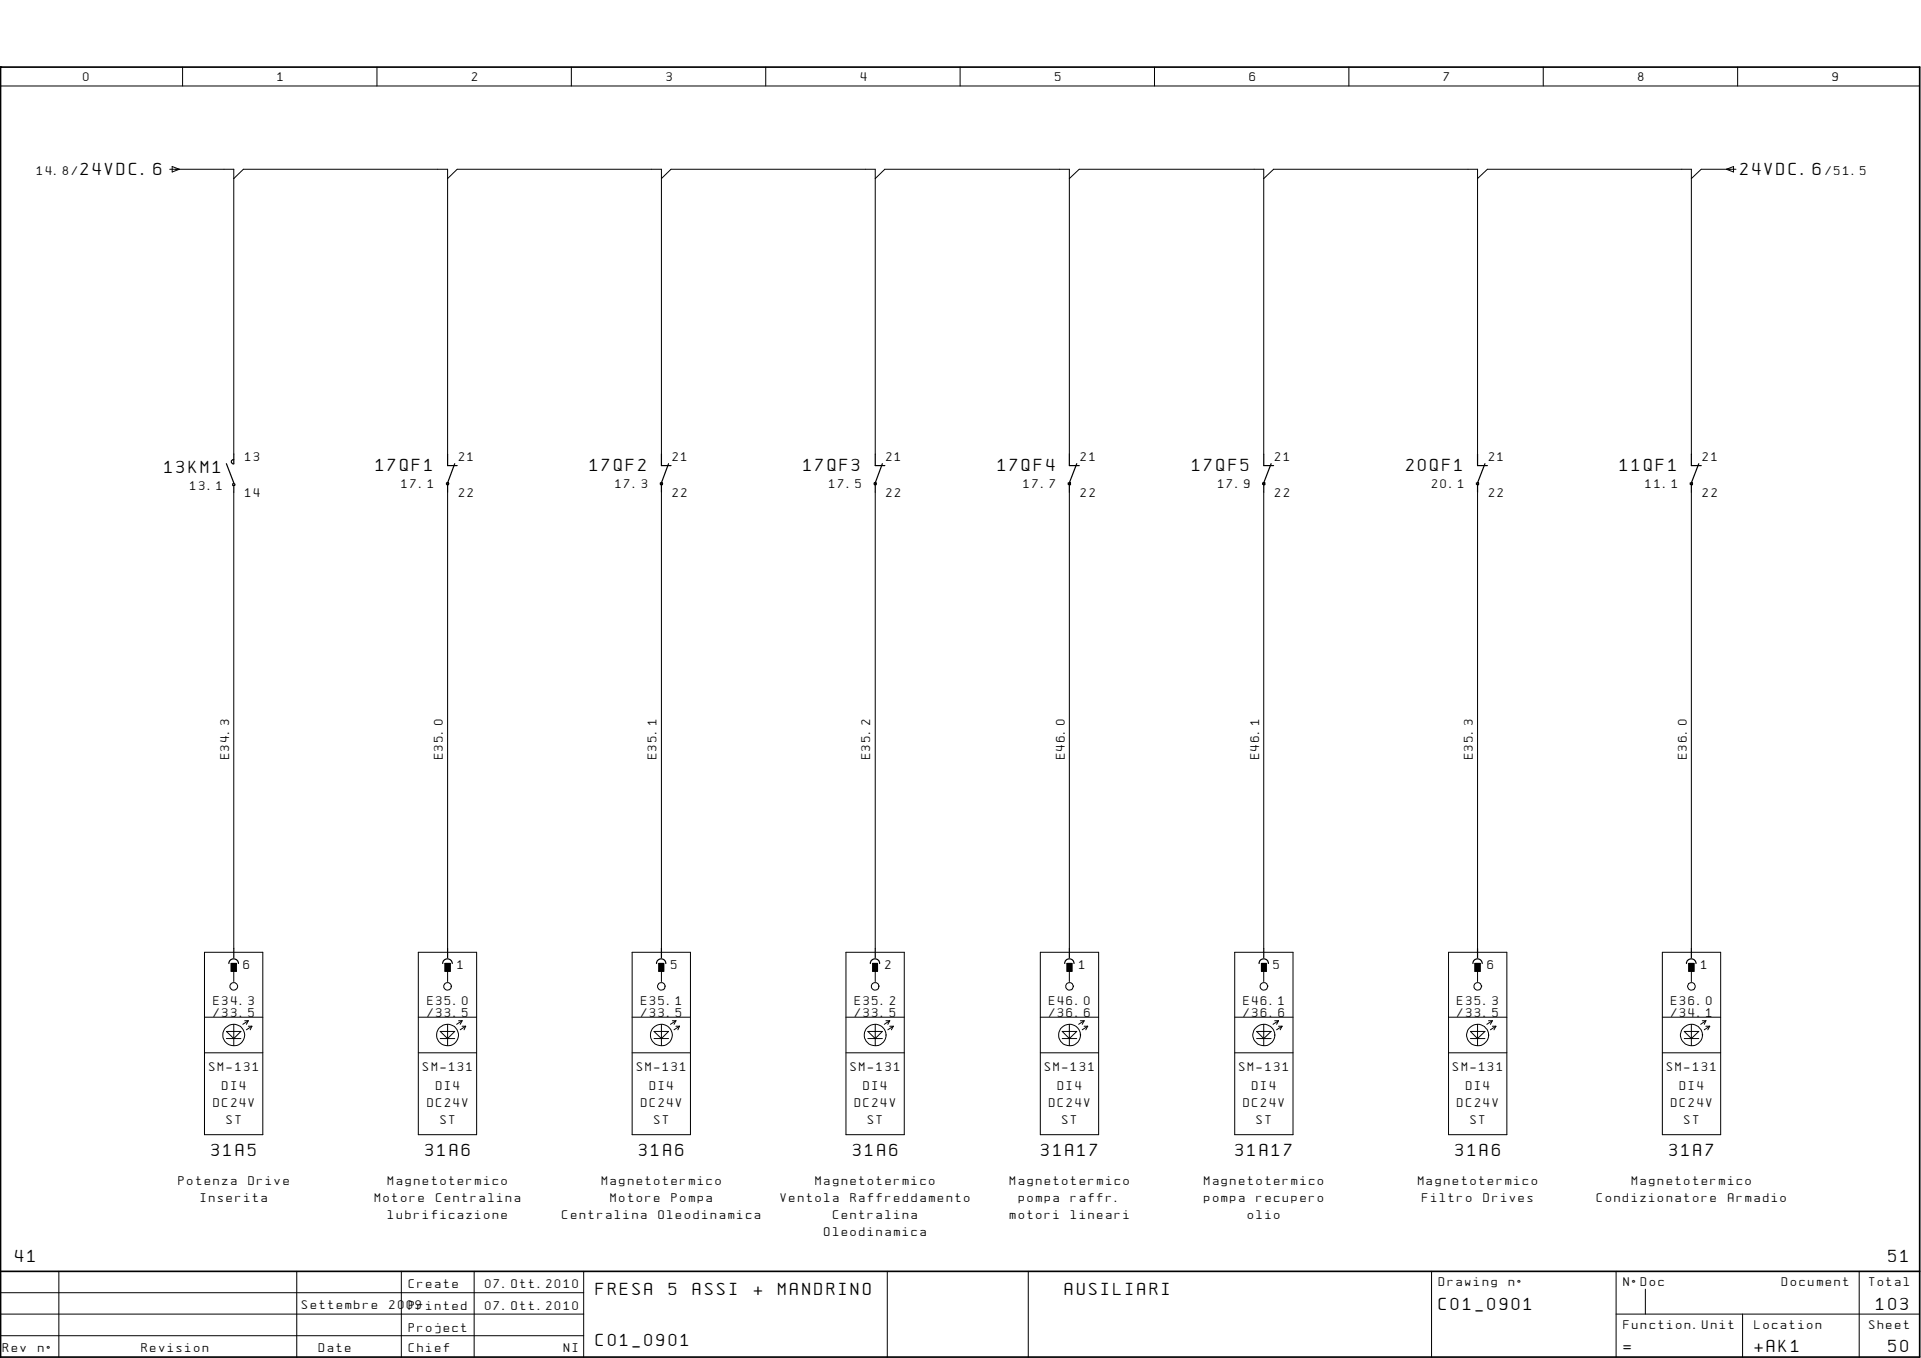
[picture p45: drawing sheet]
<svg xmlns="http://www.w3.org/2000/svg" width="297mm" height="210mm" viewBox="0 0 297 210" stroke-linecap="round" stroke-linejoin="round" font-family="sans-serif">
<defs><g id="words">
<g font-size="2.2">
<text x="12.4" y="27.1">24VDC.6</text>
<text x="269.1" y="27.1">24VDC.6</text>
<text x="25.4" y="73.2">13KM1</text>
<text x="58.1" y="72.8">17QF1</text>
<text x="91.2" y="72.8">17QF2</text>
<text x="124.2" y="72.8">17QF3</text>
<text x="154.3" y="72.8">17QF4</text>
<text x="184.4" y="72.8">17QF5</text>
<text x="217.4" y="72.8">20QF1</text>
<text x="250.5" y="72.8">11QF1</text>
<text x="32.7" y="178.7">31A5</text>
<text x="65.8" y="178.7">31A6</text>
<text x="98.8" y="178.7">31A6</text>
<text x="131.9" y="178.7">31A6</text>
<text x="161" y="178.7">31A17</text>
<text x="191" y="178.7">31A17</text>
<text x="225.1" y="178.7">31A6</text>
<text x="258.1" y="178.7">31A7</text>
<text x="2.4" y="195.1">41</text>
<text x="292" y="195.1">51</text>
<text x="92.2" y="200.2">FRESA</text>
<text x="103.4" y="200.2">5</text>
<text x="107.1" y="200.2">ASSI</text>
<text x="116.5" y="200.2">+</text>
<text x="120.3" y="200.2">MANDRINO</text>
<text x="164.6" y="200.2">AUSILIARI</text>
<text x="222.5" y="202.4">C01_0901</text>
<text x="290.1" y="202.4">103</text>
<text x="92.2" y="208">C01_0901</text>
<text x="251" y="209">=</text>
<text x="271.3" y="209">+AK1</text>
<text x="292" y="209">50</text>
</g>
<g font-size="1.5">
<text x="12.9" y="12.6">0</text>
<text x="42.9" y="12.6">1</text>
<text x="73" y="12.6">2</text>
<text x="103" y="12.6">3</text>
<text x="133.1" y="12.6">4</text>
<text x="163.1" y="12.6">5</text>
<text x="193.2" y="12.6">6</text>
<text x="223.3" y="12.6">7</text>
<text x="253.3" y="12.6">8</text>
<text x="283.3" y="12.6">9</text>
<text x="5.7" y="27.1">14.8/</text>
<text x="282.3" y="27.1">/51.5</text>
<text x="37.9" y="71.3">13</text>
<text x="70.9" y="71.3">21</text>
<text x="104" y="71.3">21</text>
<text x="137" y="71.3">21</text>
<text x="167.1" y="71.3">21</text>
<text x="197.1" y="71.3">21</text>
<text x="230.2" y="71.3">21</text>
<text x="263.3" y="71.3">21</text>
<text x="29.4" y="75.7">13.1</text>
<text x="37.9" y="76.8">14</text>
<text x="62.1" y="75.4">17.1</text>
<text x="70.9" y="76.8">22</text>
<text x="95.2" y="75.4">17.3</text>
<text x="104" y="76.8">22</text>
<text x="128.2" y="75.4">17.5</text>
<text x="137" y="76.8">22</text>
<text x="158.3" y="75.4">17.7</text>
<text x="167.1" y="76.8">22</text>
<text x="188.3" y="75.4">17.9</text>
<text x="197.1" y="76.8">22</text>
<text x="221.4" y="75.4">20.1</text>
<text x="230.2" y="76.8">22</text>
<text x="254.5" y="75.4">11.1</text>
<text x="263.3" y="76.8">22</text>
<text x="35.4" y="117.4" transform="rotate(-90 35.4 117.4)">E34.3</text>
<text x="68.4" y="117.4" transform="rotate(-90 68.4 117.4)">E35.0</text>
<text x="101.5" y="117.4" transform="rotate(-90 101.5 117.4)">E35.1</text>
<text x="134.6" y="117.4" transform="rotate(-90 134.6 117.4)">E35.2</text>
<text x="164.6" y="117.4" transform="rotate(-90 164.6 117.4)">E46.0</text>
<text x="194.7" y="117.4" transform="rotate(-90 194.7 117.4)">E46.1</text>
<text x="227.8" y="117.4" transform="rotate(-90 227.8 117.4)">E35.3</text>
<text x="260.8" y="117.4" transform="rotate(-90 260.8 117.4)">E36.0</text>
<text x="37.7" y="149.8">6</text>
<text x="70.7" y="149.8">1</text>
<text x="103.8" y="149.8">5</text>
<text x="136.9" y="149.8">2</text>
<text x="166.9" y="149.8">1</text>
<text x="196.9" y="149.8">5</text>
<text x="230" y="149.8">6</text>
<text x="263.1" y="149.8">1</text>
<text x="33" y="155.4">E34.3</text>
<text x="66.1" y="155.4">E35.0</text>
<text x="99.1" y="155.4">E35.1</text>
<text x="132.2" y="155.4">E35.2</text>
<text x="162.2" y="155.4">E46.0</text>
<text x="192.3" y="155.4">E46.1</text>
<text x="225.3" y="155.4">E35.3</text>
<text x="258.4" y="155.4">E36.0</text>
<text x="33" y="157.3">/33.5</text>
<text x="66.1" y="157.3">/33.5</text>
<text x="99.1" y="157.3">/33.5</text>
<text x="132.2" y="157.3">/33.5</text>
<text x="162.2" y="157.3">/36.6</text>
<text x="192.3" y="157.3">/36.6</text>
<text x="225.3" y="157.3">/33.5</text>
<text x="258.4" y="157.3">/34.1</text>
<text x="32.3" y="165.6">SM-131</text>
<text x="65.4" y="165.6">SM-131</text>
<text x="98.5" y="165.6">SM-131</text>
<text x="131.5" y="165.6">SM-131</text>
<text x="161.5" y="165.6">SM-131</text>
<text x="191.6" y="165.6">SM-131</text>
<text x="224.7" y="165.6">SM-131</text>
<text x="257.7" y="165.6">SM-131</text>
<text x="33" y="171.2">DC24V</text>
<text x="34.4" y="168.5">DI4</text>
<text x="35" y="173.8">ST</text>
<text x="66.1" y="171.2">DC24V</text>
<text x="67.4" y="168.5">DI4</text>
<text x="68.1" y="173.8">ST</text>
<text x="99.1" y="171.2">DC24V</text>
<text x="100.5" y="168.5">DI4</text>
<text x="101.1" y="173.8">ST</text>
<text x="132.2" y="171.2">DC24V</text>
<text x="133.5" y="168.5">DI4</text>
<text x="134.2" y="173.8">ST</text>
<text x="162.2" y="171.2">DC24V</text>
<text x="163.6" y="168.5">DI4</text>
<text x="164.3" y="173.8">ST</text>
<text x="192.3" y="171.2">DC24V</text>
<text x="193.6" y="168.5">DI4</text>
<text x="194.3" y="173.8">ST</text>
<text x="225.3" y="171.2">DC24V</text>
<text x="226.7" y="168.5">DI4</text>
<text x="227.4" y="173.8">ST</text>
<text x="258.4" y="171.2">DC24V</text>
<text x="259.8" y="168.5">DI4</text>
<text x="260.4" y="173.8">ST</text>
<text x="27.6" y="183.2">Potenza</text>
<text x="31" y="185.8">Inserita</text>
<text x="38.4" y="183.2">Drive</text>
<text x="58" y="185.8">Motore</text>
<text x="60" y="183.2">Magnetotermico</text>
<text x="67.4" y="185.8">Centralina</text>
<text x="93" y="183.2">Magnetotermico</text>
<text x="94.4" y="185.8">Motore</text>
<text x="103.8" y="185.8">Pompa</text>
<text x="120.7" y="185.8">Ventola</text>
<text x="126.1" y="183.2">Magnetotermico</text>
<text x="131.5" y="185.8">Raffreddamento</text>
<text x="156.2" y="183.2">Magnetotermico</text>
<text x="157.5" y="185.8">pompa</text>
<text x="165.6" y="185.8">raffr.</text>
<text x="186.2" y="183.2">Magnetotermico</text>
<text x="186.2" y="185.8">pompa</text>
<text x="194.3" y="185.8">recupero</text>
<text x="219.3" y="183.2">Magnetotermico</text>
<text x="219.9" y="185.8">Filtro</text>
<text x="229.4" y="185.8">Drives</text>
<text x="246.9" y="185.8">Condizionatore</text>
<text x="252.3" y="183.2">Magnetotermico</text>
<text x="267.2" y="185.8">Armadio</text>
<text x="60" y="188.5">lubrificazione</text>
<text x="86.9" y="188.5">Centralina</text>
<text x="101.8" y="188.5">Oleodinamica</text>
<text x="127.5" y="191.1">Oleodinamica</text>
<text x="128.8" y="188.5">Centralina</text>
<text x="156.2" y="188.5">motori</text>
<text x="165.6" y="188.5">lineari</text>
<text x="193" y="188.5">olio</text>
<text x="46.7" y="202.4">Settembre</text>
<text x="60.2" y="202.4">2009</text>
<text x="63.2" y="199.1">Create</text>
<text x="63.2" y="202.4">Printed</text>
<text x="75" y="199.1">07.Ott.2010</text>
<text x="75" y="202.4">07.Ott.2010</text>
<text x="222.5" y="198.8">Drawing</text>
<text x="233.3" y="198.8">nø</text>
<text x="251" y="198.8">NøDoc</text>
<text x="275.5" y="198.8">Document</text>
<text x="289" y="198.8">Total</text>
<text x=".5" y="209">Rev</text>
<text x="5.9" y="209">nø</text>
<text x="21.9" y="209">Revision</text>
<text x="49.3" y="209">Date</text>
<text x="63.2" y="205.8">Project</text>
<text x="63.2" y="209">Chief</text>
<text x="87.2" y="209">NI</text>
<text x="251" y="205.4">Function.Unit</text>
<text x="271.3" y="205.4">Location</text>
<text x="289" y="205.4">Sheet</text>
</g>
</g></defs>
<path d="M.1 10.4h.1M.1 10.4h296.7v199.4h-296.7zM.1 196.5h296.7" fill="none" stroke="#000" stroke-width=".26"/>
<g fill="none" stroke="#000" stroke-width=".15">
<path d="M.1 13.3h296.7M28.2 10.4v2.9M58.3 10.4v2.9M88.3 10.4v2.9M118.4 10.4v2.9M148.5 10.4v2.9M178.5 10.4v2.9M208.6 10.4v2.9M238.6 10.4v2.9M268.7 10.4v2.9M26.2 26.2h9.9v44M26.6 25.7l1.1 .5-1.1 .4z"/>
<path d="M36.1 27.6l1.5-1.4h31.6v44M69.2 27.6l1.5-1.4h31.6v44M102.3 27.6l1.5-1.4h31.5v44M135.3 27.6l1.5-1.4h28.6v44M165.4 27.6l1.5-1.4h28.5v44M195.4 27.6l1.5-1.4h31.6v44M228.5 27.6l1.5-1.4h31.5v44M267 26.2l1.1-.5v.9zM268.4 26.2h-5.3l-1.6 1.4M36.1 76.1v70.5M69.2 76.1v70.5M102.3 76.1v70.5"/>
<path d="M135.3 76.1v70.5M165.4 76.1v70.5M195.4 76.1v70.5M228.5 76.1v70.5M261.5 76.1v70.5M31.6 147.2h9v28.2h-9zM31.6 157.2h9M35 159.4h2.3l-1.2 1.1zM36.1 149.5h.1M36.1 149.5v2.2M36.1 158.3v3.3M37.8 157.8h.6"/>
<path d="M38.4 157.8l-.9 .5M38.4 157.8l-.3 .5M38.4 158.6h.5M38.9 158.6l-.8 .6M38.9 158.6l-.2 .6M64.7 147.2h9v28.2h-9zM64.7 157.2h9M68.1 159.4h2.2l-1.1 1.1zM69.2 149.5h.1M69.2 149.5v2.2M69.2 158.3v3.3M70.9 157.8h.6"/>
<path d="M71.5 158.6h.5M71.5 157.8l-.9 .5M71.5 157.8l-.3 .5M72 158.6l-.8 .6M72 158.6l-.2 .6M97.7 147.2h9.1v28.2h-9.1zM97.7 157.2h9.1M101.1 159.4h2.3l-1.1 1.1zM102.3 149.5h.1M102.3 149.5v2.2M102.3 158.3v3.3M104 157.8h.5"/>
<path d="M104.5 158.6h.6M104.5 157.8l-.8 .5M104.5 157.8l-.3 .5M105.1 158.6l-.9 .6M105.1 158.6l-.3 .6M130.8 147.2h9v28.2h-9zM130.8 157.2h9M134.2 159.4h2.2l-1.1 1.1zM135.3 149.5h.1M135.3 149.5v2.2M135.3 158.3v3.3M137 157.8h.6"/>
<path d="M137.6 158.6h.5M137.6 157.8l-.9 .5M137.6 157.8l-.3 .5M138.1 158.6l-.8 .6M138.1 158.6l-.3 .6M160.9 147.2h9v28.2h-9zM160.9 157.2h9M164.3 159.4h2.2l-1.1 1.1zM165.4 149.5h.1M165.4 149.5v2.2M165.4 158.3v3.3M167 157.8h.6"/>
<path d="M167.6 158.6h.6M167.6 157.8l-.8 .5M167.6 157.8l-.3 .5M168.2 158.6l-.9 .6M168.2 158.6l-.3 .6M190.9 147.2h9v28.2h-9zM190.9 157.2h9M194.3 159.4h2.3l-1.2 1.1zM195.4 149.5h.1M195.4 149.5v2.2M195.4 158.3v3.3M197.1 157.8h.6"/>
<path d="M197.7 158.6h.5M197.7 157.8l-.9 .5M197.7 157.8l-.3 .5M198.2 158.6l-.8 .6M198.2 158.6l-.3 .6M224 147.2h9v28.2h-9zM224 157.2h9M227.4 159.4h2.2l-1.1 1.1zM228.5 149.5h.1M228.5 149.5v2.2M228.5 158.3v3.3M230.2 157.8h.6"/>
<path d="M230.8 158.6h.5M230.8 157.8l-.9 .5M230.8 157.8l-.3 .5M231.3 158.6l-.8 .6M231.3 158.6l-.3 .6M257 147.2h9.1v28.2h-9.1zM257 157.2h9.1M260.4 159.4h2.3l-1.2 1.1zM261.5 149.5h.1M261.5 149.5v2.2M261.5 158.3v3.3M263.2 157.8h.6"/>
<path d="M263.8 158.6h.6M263.8 157.8l-.8 .5M263.8 157.8l-.3 .5M264.4 158.6l-.9 .6M264.4 158.6l-.3 .6M31.6 162.7h9M35 160.5h2.3M64.7 162.7h9M68.1 160.5h2.2M97.7 162.7h9.1M101.1 160.5h2.3M130.8 162.7h9"/>
<path d="M134.2 160.5h2.2M160.9 162.7h9M164.3 160.5h2.2M190.9 162.7h9M194.3 160.5h2.3M224 162.7h9M227.4 160.5h2.2M257 162.7h9.1M260.4 160.5h2.3M.1 196.9v12.9M.1 199.8h90.2M9.1 196.5v13.3"/>
<path d="M45.9 196.5v13.3M62.1 196.5v13.3M73.3 196.5v13.3M90.3 196.5v13.3M137.2 196.5v13.3M159 196.5v13.3M221.4 196.5v13.3M249.9 196.5v13.3M254.4 199.3v3.8M287.5 196.5v13.3M.1 203.1h90.2M.1 206.5h90.2"/>
<path d="M249.9 203.1h46.9M269.4 203.1v6.7"/>
<circle cx="36.2" cy="152.5" r=".59"/>
<circle cx="36.2" cy="160" r="1.67"/>
<circle cx="69.2" cy="152.5" r=".59"/>
<circle cx="69.2" cy="160" r="1.67"/>
<circle cx="102.3" cy="152.5" r=".59"/>
<circle cx="102.3" cy="160" r="1.68"/>
<circle cx="135.3" cy="152.5" r=".59"/>
<circle cx="135.3" cy="160" r="1.69"/>
<circle cx="165.4" cy="152.5" r=".59"/>
<circle cx="165.4" cy="160" r="1.69"/>
<circle cx="195.5" cy="152.5" r=".59"/>
<circle cx="195.5" cy="160" r="1.69"/>
<circle cx="228.5" cy="152.5" r=".59"/>
<circle cx="228.5" cy="160" r="1.69"/>
<circle cx="261.5" cy="152.4" r=".59"/>
<circle cx="261.6" cy="160" r="1.69"/>
</g>
<g fill="none" stroke="#000" stroke-width=".19">
<path d="M35 71.7l1.1 2.9M36 74.8h.3l-.1 .3-.2-.1zM36.1 71a.34 .34 0 0 0-.3 .4 .34 .34 0 0 0 .3 .3M36.1 70.2v1.5M36.1 75.2v.9M69.2 70.2v1.8h1.5M69.2 74.9v1.2M70.3 71.7l-1.1 2.9M102.3 70.2v1.8h1.5M102.3 74.9v1.2M103.4 71.7l-1.1 2.9M135.3 70.2v1.8h1.5"/>
<path d="M135.3 74.9v1.2M136.4 71.7l-1.1 2.9M165.4 70.2v1.8h1.5M165.4 74.9v1.2M166.5 71.7l-1.1 2.9M195.4 70.2v1.8h1.5M195.4 74.9v1.2M196.6 71.7l-1.2 2.9M228.5 70.2v1.8h1.5M228.5 74.9v1.2M229.6 71.7l-1.1 2.9M261.5 70.2v1.8h1.6"/>
<path d="M261.5 74.9v1.2M262.7 71.7l-1.2 2.9M35.4 148.9a.74 .74 0 0 1 .7-.7 .74 .74 0 0 1 .8 .7M35.8 148.9h.7v1.2h-.7zM36.1 146.6v1.4M68.4 148.9a.74 .74 0 0 1 .8-.7 .74 .74 0 0 1 .7 .7M68.8 148.9h.8v1.2h-.8zM69.2 146.6v1.4M101.5 148.9a.72 .72 0 0 1 .7-.7 .72 .72 0 0 1 .8 .7M101.9 148.9h.7v1.2h-.7zM102.3 146.6v1.4M134.6 148.9a.72 .72 0 0 1 .7-.7 .72 .72 0 0 1 .7 .7"/>
<path d="M135 148.9h.7v1.2h-.7zM135.3 146.6v1.4M164.6 148.9a.72 .72 0 0 1 .8-.7 .72 .72 0 0 1 .7 .7M165 148.9h.7v1.2h-.7zM165.4 146.6v1.4M194.7 148.9a.72 .72 0 0 1 .7-.7 .72 .72 0 0 1 .7 .7M195.1 148.9h.7v1.2h-.7zM195.4 146.6v1.4M227.7 148.9a.72 .72 0 0 1 .8-.7 .72 .72 0 0 1 .7 .7M228.1 148.9h.8v1.2h-.8zM228.5 146.6v1.4M260.8 148.9a.74 .74 0 0 1 .7-.7 .74 .74 0 0 1 .8 .7"/>
<path d="M261.2 148.9h.7v1.2h-.7zM261.5 146.6v1.4"/>
<circle cx="69.2" cy="74.8" r=".18"/>
<circle cx="102.3" cy="74.8" r=".18"/>
<circle cx="135.3" cy="74.8" r=".18"/>
<circle cx="165.4" cy="74.8" r=".18"/>
<circle cx="195.4" cy="74.8" r=".18"/>
<circle cx="228.5" cy="74.8" r=".18"/>
<circle cx="261.6" cy="74.8" r=".18"/>
</g>
<path d="M35.8 148.9h.7v1.2h-.7zM68.8 148.9h.8v1.2h-.8zM101.9 148.9h.7v1.2h-.7zM135 148.9h.7v1.2h-.7zM165 148.9h.7v1.2h-.7zM195.1 148.9h.7v1.2h-.7zM228.1 148.9h.8v1.2h-.8zM261.2 148.9h.7v1.2h-.7z" fill="#000"/>
<use href="#words"/>
</svg>
